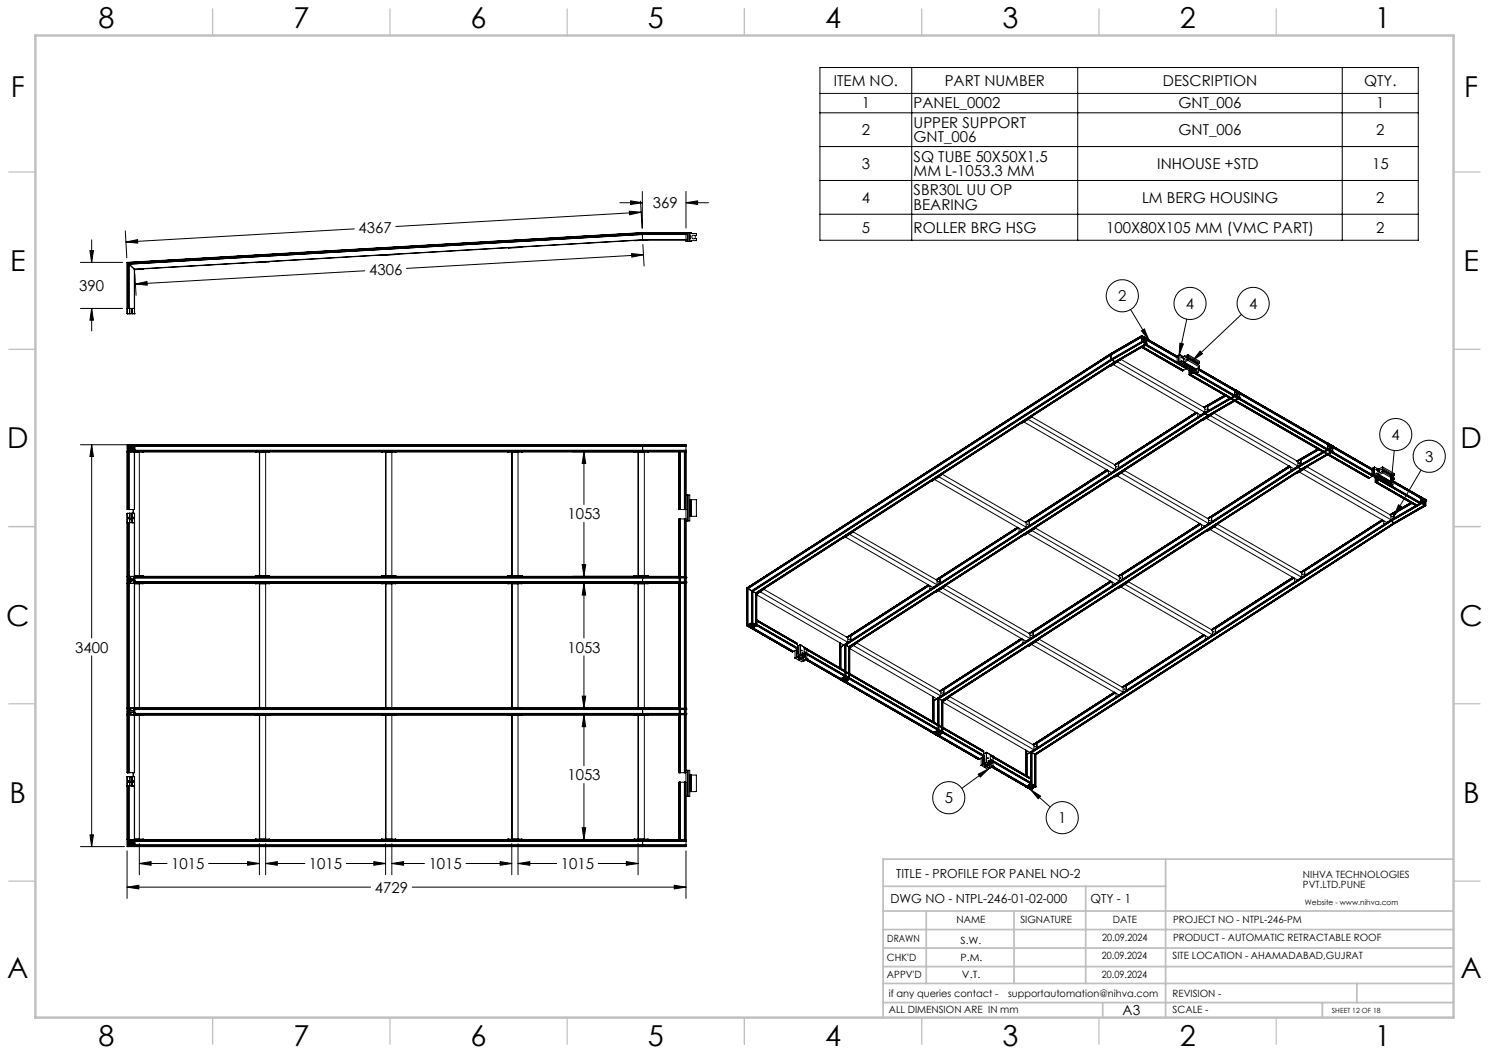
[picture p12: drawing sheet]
<svg xmlns="http://www.w3.org/2000/svg" width="420mm" height="297mm" viewBox="0 0 420 297" stroke-linecap="round" stroke-linejoin="round" font-family="sans-serif">
<defs><g id="words">
<g font-size="8.1">
<text x="27.8" y="8">8</text>
<text x="82.8" y="8">7</text>
<text x="132.8" y="8">6</text>
<text x="182.8" y="8">5</text>
<text x="232.8" y="8">4</text>
<text x="282.8" y="8">3</text>
<text x="332.8" y="8">2</text>
<text x="387.8" y="8">1</text>
<text x="3" y="27.2">F</text>
<text x="413" y="27.2">F</text>
<text x="2.8" y="76.5">E</text>
<text x="412.8" y="76.5">E</text>
<text x="2" y="126.5">D</text>
<text x="412" y="126.5">D</text>
<text x="1.7" y="176.5">C</text>
<text x="411.7" y="176.5">C</text>
<text x="2.7" y="226.5">B</text>
<text x="412.7" y="226.5">B</text>
<text x="2" y="275.7">A</text>
<text x="412" y="275.7">A</text>
<text x="27.8" y="295">8</text>
<text x="82.8" y="295">7</text>
<text x="132.8" y="295">6</text>
<text x="182.8" y="295">5</text>
<text x="232.8" y="295">4</text>
<text x="282.8" y="295">3</text>
<text x="332.8" y="295">2</text>
<text x="387.8" y="295">1</text>
</g>
<g font-size="4.2">
<text x="235.2" y="24.2">ITEM NO.</text>
<text x="266.5" y="24.2">PART NUMBER</text>
<text x="328" y="24.2">DESCRIPTION</text>
<text x="384.8" y="24.2">QTY.</text>
<text x="243.1" y="30.6">1</text>
<text x="257.7" y="30.6">PANEL_0002</text>
<text x="332.4" y="30.6">GNT_006</text>
<text x="388.2" y="30.6">1</text>
<text x="243.1" y="38.1">2</text>
<text x="257.7" y="36">UPPER SUPPORT</text>
<text x="257.7" y="40.1">GNT_006</text>
<text x="332.4" y="38.1">GNT_006</text>
<text x="388.2" y="38.1">2</text>
<text x="243.1" y="47.6">3</text>
<text x="257.7" y="45.6">SQ TUBE 50X50X1.5</text>
<text x="326.4" y="47.6">INHOUSE +STD</text>
<text x="387" y="47.6">15</text>
<text x="257.7" y="49.7">MM L-1053.3 MM</text>
<text x="184.2" y="58.8">369</text>
<text x="243.1" y="57.2">4</text>
<text x="257.7" y="55.1">SBR30L UU OP</text>
<text x="257.7" y="59.2">BEARING</text>
<text x="322.1" y="57.2">LM BERG HOUSING</text>
<text x="388.2" y="57.2">2</text>
<text x="101.1" y="65.8">4367</text>
<text x="243.1" y="65.6">5</text>
<text x="257.7" y="65.6">ROLLER BRG HSG</text>
<text x="312" y="65.6">100X80X105 MM (VMC PART)</text>
<text x="388.2" y="65.6">2</text>
<text x="104.1" y="77.6">4306</text>
<text x="22.4" y="82.1">390</text>
<text x="315.4" y="85">2</text>
<text x="334.5" y="87.2">4</text>
<text x="352.3" y="87.2">4</text>
<text x="392.5" y="124.1">4</text>
<text x="402" y="130.3">3</text>
<text x="160" y="146.4">1053</text>
<text x="21.2" y="184.1">3400</text>
<text x="160" y="184.1">1053</text>
<text x="160" y="220.1">1053</text>
<text x="266.5" y="226.6">5</text>
<text x="298.5" y="232.2">1</text>
<text x="48.3" y="245.1">1015</text>
<text x="87.2" y="245.1">1015</text>
<text x="120.9" y="245.1">1015</text>
<text x="158.2" y="245.1">1015</text>
<text x="105.7" y="251.8">4729</text>
</g>
<text font-size="3.9" x="316.7" y="286.4">A3</text>
<g font-size="3.5">
<text x="252.8" y="247.7">TITLE - PROFILE FOR PANEL NO-2</text>
<text x="251.2" y="254.8">DWG NO - NTPL-246-01-02-000</text>
<text x="307.6" y="254.8">QTY - 1</text>
</g>
<g font-size="2.8">
<text x="367.5" y="247.7">NIHVA TECHNOLOGIES</text>
<text x="367.5" y="250.5">PVT.LTD.PUNE</text>
<text x="269.8" y="260.4">NAME</text>
<text x="287.8" y="260.4">SIGNATURE</text>
<text x="313.9" y="260.5">DATE</text>
<text x="330.9" y="260.5">PROJECT NO - NTPL-246-PM</text>
<text x="250.3" y="265.7">DRAWN</text>
<text x="270.9" y="266.1">S.W.</text>
<text x="310.9" y="265.5">20.09.2024</text>
<text x="330.9" y="265.5">PRODUCT - AUTOMATIC RETRACTABLE ROOF</text>
<text x="250.2" y="271.1">CHK'D</text>
<text x="250.2" y="275.8">APPV'D</text>
<text x="270.9" y="271.1">P.M.</text>
<text x="271.3" y="275.8">V.T.</text>
<text x="310.8" y="270.6">20.09.2024</text>
<text x="310.8" y="275.8">20.09.2024</text>
<text x="330.7" y="270.6">SITE LOCATION - AHAMADABAD,GUJRAT</text>
<text x="250.7" y="281.1">if any queries contact -</text>
<text x="284.3" y="281.1">supportautomation@nihva.com</text>
<text x="330.7" y="281.1">REVISION -</text>
<text x="250.7" y="285.6">ALL DIMENSION ARE IN mm</text>
<text x="330.7" y="285.6">SCALE -</text>
</g>
<text font-size="2.1" x="368.1" y="255.1">Website - www.nihva.com</text>
<text font-size="2" x="375.7" y="285.6">SHEET 12 OF 18</text>
</g></defs>
<g fill="none" stroke="#000" stroke-width=".28">
<path d="M231.3 19h168.7v48.8h-168.7zM257.2 19v48.8M304 19v48.8M378.6 19v48.8M231.3 26.3h168.7M231.3 31.8h168.7M174.8 57.2h6.4M177.5 59.6l3.4 .3-3.3 .7zM177.9 56.7l3.3 .5-3.3 .5zM180.7 56.7l.4 7.6M180.9 59.9l-69.2 4M181.2 54v10.3"/>
<path d="M193.5 57.2l3.3-.5v1zM193.5 54v10.3M193.5 57.2h6.3M231.3 41.3h168.7M231.3 50.9h168.7M22.7 74h11.9M25.4 70.7h1l-.5 3.3zM25.9 67.7v6.3M35.3 65.1l.5 7.6M35.5 68.3l3.3-.7v1zM35.8 74l.1 .1M35.8 74v14.5h.8"/>
<path d="M35.9 74.1v14.4M35.9 74.1h.1M36 74.1h.1M36 74.1v.1M36 74.1v12.9M36 74.2v12.8M36 74.2l.4 .3M36.4 74.5h.1M36.4 74.5v12.5M36.4 74.5l1.5 1.4M37.9 75.9l.1 .1M37.9 75.9v11.1"/>
<path d="M38 76l-.1 12.5M38 77.3l.4 6M40.4 75.8l-2.4 .3M76 73.8l-3.8 .2M99.9 64.6l-64.4 3.7M102.9 76.4l-64.7 3.7M111.6 71.7l-3.8 .3M147.2 69.7l-3.8 .2M178.2 71.5l3.3 .4-3.3 .6zM181.2 65.6v.1M181.2 65.7v.1M181.2 66.1h12.3h-12.3"/>
<path d="M181.2 66.1h.1M181.2 65.8h.1M181.2 65.6h13.4v2.5h-1.1v-.4M181.2 65.7v.4M181.2 65.7h12.3M181.2 66.1l.1 1.5M181.2 65.7l-145.3 8.4M181.2 65.8l-145.2 8.3M181.2 66.1l-144.8 8.4M181.2 65.6l-145.4 8.4M181.3 67.6v.1M181.3 67.6h12.2"/>
<path d="M181.3 67.7h12.2M181.3 67.6l-143.4 8.3M181.3 67.7l-143.3 8.3M181.3 69l.4 6M181.5 71.9l-66.8 3.8M182.7 67.7l-3.7 .1M193.5 65.6v.1M193.5 65.7v.1M193.5 67.6v.1M193.5 65.8h.1M193.5 65.7v1.9M194 65.6v2.5"/>
<path d="M194.6 65.8l1.8 .1v.5l-.3 .2a.54 .54 0 0 0-.8-.1 .54 .54 0 0 0 0 .8 .54 .54 0 0 0 .8-.1l.3 .1v.6h-1.8M194.6 66.3v1.1M231.3 60.4h168.7M22.7 87h11.9M25.9 87l.5 3.3h-1zM25.9 87v6.3M35.8 87h2.1M35.9 88.5h.1M36 87h.1M36.4 87h.1M36.6 88.5h.1M36.6 87v1.5"/>
<path d="M37.2 87v1.5M37.2 88.5h.8M37.3 88.5h.1M37.9 87h.1M37.9 88.5h.1M38.2 80.1l3.3-.7v1zM313.3 99.8h.1M313.3 99.7h.1M313.3 99.7l-102.7 66.2M313.3 99.7v.1M313.4 99.8h.1M313.4 99.8l-102.8 66.1"/>
<path d="M313.4 99.8l.3 .1M318.9 87.3l5.2 8.6M321.9 93.3l.9-.5 1.3 3.1zM322 98h.1M322 96.3l.1 .1M322 95.1h.1M322 94.7l.1 .1M322 95.1l-8.7 5M322 95.1v1.2M322 96.3l-8.6 5M322 94.7l-8.7 5M322.1 95.1h.1"/>
<path d="M322.1 94.8h.1M322.1 98l11.5 6.6M322.1 94.7l-8.8 5M322.1 95.1v.1M322.1 94.7h-.1M322.1 94.7l1.3 .8M322.1 95.2h.1M322.1 96.3h.1M322.1 95.2l.2 .2M322.1 94.8l-8.8 5M322.1 96.4l.1 .1M322.1 95.2l.4 .2"/>
<path d="M322.1 94.8l.3 .1M322.1 95.2v1.1M322.1 96.3v.1M322.1 96.4l-8.7 5M322.2 96.3l.3 .3M322.2 96.3l-.1 .1M322.2 96.5v-.2l.1 .2M322.2 96.5l-8.7 5M322.2 96.3h-.1M322.2 97.9l-.1 .1M322.2 97.9l11.5 6.7M322.2 97.9h.1"/>
<path d="M322.3 97.9l11.4 6.6M322.3 97.8h.1M322.3 96.5v.1M322.3 96.5l-8.6 5M322.3 96.6l1 .4M322.3 95.5h.1M322.3 95.4h.1M322.3 97.8l11.5 6.7M322.3 95.4l.1 .2M322.3 96.6l-8.6 5M322.3 95.4l-.2 .1 .2-.1M322.4 94.9h.1"/>
<path d="M322.4 95.6h.1M322.4 94.9l.1 .2M322.4 95.6l-.3 .1M322.4 95.5l-.3 .2M322.4 94.9l-.3 .2M322.4 95.4h.1M322.4 95.4v.2M322.4 95.4l.1 .1M322.5 95.4h.1M322.5 95.1h.1M322.5 96.6h.1M322.5 95.5h.1"/>
<path d="M322.5 95.1l.1 1.5M322.5 95.5l-.4 .3M322.5 95.1l-.2 .1M322.5 95.1l-.3 .1M322.6 96.6l.3 .2M322.6 95.1h.1M322.6 95.1l.3 .1M322.9 96.8h.1M322.9 95.2h.1M322.9 95.2v1.6M322.9 95.2l-.3 .2M322.9 95.6h.1"/>
<path d="M322.9 95.7h.1M322.9 95.3h.1M322.9 95.3l.2 .1M322.9 95.3v.3M322.9 95.7v1.1M322.9 95.6l.5 .3M322.9 95.7l.2 .1M322.9 96.8l.1 .1M323.1 96h.1M323.1 95.8h.1M323.1 96.9h-.1M323.1 96.8h.1"/>
<path d="M323.1 96.8l.2 .2M323.1 96.7l-.2 .1M323.1 95.8v.2M323.1 96.8v.1M323.1 96l-.2 .1M323.1 95.8l-.2 .1 .2-.1M323.1 97.4l8.9 5M323.1 95.4h.1M323.1 97.4l-.8 .4M323.1 97.4l11.5 6.6M323.1 95.4l.3 .1M323.1 95.4l-.2 .1"/>
<path d="M323.1 95.7l.3 .2M323.1 95.8l.3 .2M323.1 97l-8.6 5M323.3 97v.1M323.3 97l-8.7 5M323.3 97.1l.1 .1M323.3 97.1l-8.7 5M323.3 97h.1M323.3 97l.1 .1M323.4 95.6h.1M323.4 97.2l-.1 .1M323.4 95.9h.1"/>
<path d="M323.4 97.2h.1M323.4 97.1h.1M323.4 96h.1M323.4 95.6l8.6 5M323.4 96v1.1M323.4 97.2l-8.7 5M323.4 97.2l8.6 5M323.4 96l-.5 .3M323.4 95.5l-.4 .2M323.4 95.5l-.3 .2M323.4 95.9l8.6 5M323.4 95.5l8.6 5"/>
<path d="M323.4 97.2l-7.6 4.4M323.4 95.6l-.3 .1M323.4 95.5v.1M323.4 95.9v1.3M323.4 97.2l8.6 4.9M332.8 96.8l1 .2-1.2 3.1zM334.8 90l-2.2 10.1M338.5 99l.7 .8-2.8 1.9zM350.2 88.7l-13.8 13M288 119.4l.1 .1zM288.8 119l1.2-.7 24.7 14.2-1.2 .8zM290.6 117.8l-2.6 1.6"/>
<path d="M290.6 117.8h.1M290.7 117.8l-2.6 1.7M290.7 117.7l-.1 .1M290.8 117.6h.1M290.8 117.6l-.1 .2M290.9 117.5l23.7 13.7M313.2 103.2h.1M313.2 103.2l-22.5 14.4M313.2 103.2l.1 .1M313.3 100.1h.1M313.3 100.1l-102.4 65.9M313.3 100.1l.1 1.2"/>
<path d="M313.4 101.3v.1M313.4 101.3l-101.4 65.3M313.4 101.4l.1 .1M313.4 101.4l-101.3 65.2M313.5 101.5h.1M313.5 101.5l-101.3 65.2M313.7 101.5h.1M313.7 101.5v.1M313.7 101.5l-101.4 65.3M313.7 101.6l.8 .4M313.7 101.6l-101.3 65.2M314.5 102h.1"/>
<path d="M314.5 102l-101.4 65.3M314.6 101.9v.1M314.6 102v.1M314.6 102l-101.4 65.3M314.6 102.1l.1 .1M314.6 102.1l-101.3 65.3M314.7 102.2h.1M314.7 102.2l-101.3 65.2M315.8 101.6h.1M315.8 101.6l-2.6 1.6M315.9 101.6l-2.6 1.7M315.9 101.5v.1"/>
<path d="M316.2 101.3l23.6 13.7M332 102.5l5.2 3 .8-.4M332.4 100.2v2.1l54.6 31.5M332.8 100l-.8 .4v2.1M332.8 102.1l-.8 .4M332.8 100v2.1M332.8 100l1 .6M332.8 102.1l5.2 3M333.2 101.8h.2v.3zM333.2 100.7h.2v.3zM333.6 104.6h.1M333.7 104.4v.1"/>
<path d="M333.7 104.6h-.1M333.7 104.5v.1M333.8 101.1h.1M333.8 101.9h.1M333.8 101.1v.8M333.8 101.9v.6M333.8 102.5l3.3 1.9 .3-.2M333.8 104.5h.1M334 100.4l-.3 .3 .1 .4M334 100.4l.1 .1M334 102.3l-.2 .2M334 102.3l3.4 1.9"/>
<path d="M334.1 102.3l3.3 1.9M334.1 102.2l3.3 1.9M334.1 102.2v.1M334.1 102.3h-.1M334.6 104l-.8 .5M334.6 104h.1M334.8 100.7a.48 .48 0 0 0-.6 .3 .48 .48 0 0 0 .3 .6l.3-.4h.3M334.8 100.7l3.4 1.9M334.9 100.7h-.1M334.9 100.7l3.3 1.9M335.1 100l-1 .5M335.1 100v.4"/>
<path d="M335.1 101.2v.4M335.1 100.4l-.2 .3M335.1 101.6l-1 .6M335.1 101.6l3.2 1.9M335.1 101.2l3.2 1.9v.4M335.1 100l3.2 1.9v.4M335.1 100.4l3.2 1.9M335.5 105.7h.1M335.4 104.5h.1M335.4 105.7l50.7 29.2M335.4 104.5v1.2M335.5 104.5h.1"/>
<path d="M335.5 105.6h.1M335.5 104.5l.5 .3M335.6 105.5l-.1 .1M335.6 105.7l50.6 29.2M335.6 105.7h-.1M335.6 105.5l.1-.1v.1M335.6 105.5v.2M335.6 105.5l11.4 6.7M335.7 105.5l50.6 29.3M335.8 105.3l-.2 .2M335.8 105.3h.1M335.8 105.4h.1"/>
<path d="M335.8 105.3l.1 .1M335.8 105.3v.1M335.9 105.4h-.1M336 105.3h.1M336 104.7v.6M336 104.8v.5M336.3 105.2h.1M336.3 104.9v.3M336.3 105.2l-.3 .1M336.5 105.1h-.2M336.5 105.1l50.6 29.2M336.5 105.1l-.8 .4"/>
<path d="M336.5 105.1h.1M337.3 105.4l10.8 6.2M337.4 105.4l49.6 28.7M337.4 116.3l-23 14.8M337.4 104.1l.2 .3-.3-.1M337.4 104.2h.1M337.4 104.1v.1M337.5 116.4l-23 14.7M337.5 105.3l49.5 28.6M337.7 116.5l-22.3 14.3 .1 1.1M337.8 116.6l.1 .9 .1 .1M338 117.5l-22.5 14.5"/>
<path d="M338 104l10.8 6.2M338 103.9l49 28.4M338 103.7v1.4M338 102.6l-.3 .1M338.3 103.5l-.9 .6M338.3 102.3l-.1 .3M339.4 118.4l-22.5 14.5M339.4 118.4h.1M339.6 114.9h.1M339.7 116.6h.1M339.7 114.9l5.8-3.4-5.8 3.4M339.8 116.6h.1"/>
<path d="M339.8 115l.1 1.3-24.7-14.2-1.2 .7 24.7 14.3M339.9 116.6h.1M339.9 116.6v.1M339.9 116.6l-101.5 65.3M339.9 116.7l.8 .5M339.9 116.7l-101.3 65.3M340.1 115.5h.1M340.3 118l1.1-.8 24.7 14.3-1.2 .7zM340.6 115.8l-102.3 66M340.6 115.8v.1M340.6 114.6l-.8 .4M340.6 114.6l.1 1"/>
<path d="M340.6 114.6l.1 1.1M340.6 115.9l-102.2 66M340.7 115.6l-.1 .2M340.7 115.6v.1M340.7 117.2h.1M340.7 117.2l-101.3 65.2M340.7 115.7l-.1 .2M340.9 117.2h.1M340.9 117.2v.1M340.9 117.2l-101.4 65.3M340.9 117.3h.1M340.9 117.3l-101.4 65.2"/>
<path d="M341 117.3h.1M341 117.3l-101.4 65.3M342.1 116.7l-2.6 1.7M342.1 116.7v.1M342.1 116.7h.1M342.1 116.8l-2.6 1.6M342.2 116.6l-.1 .2M342.4 116.5l23.6 13.6M345.4 111.5l-5.8 3.4M345.8 111.7l-5.1 2.9M346.9 112.3l-6.3 3.6M347.1 112.4l.1 .1"/>
<path d="M347.1 112.1v.1M347.1 112.5l-7.2 4.1M347.3 112.3h.1M347.3 112.3h.2M347.3 112.3h-.1M348 113h.1M348.1 113l-7.4 4.2M348.2 112.9h.2M348.2 111.8h.2h-.2M348.2 112.9h.1M348.3 110.2h.1M348.3 110.2v1.3"/>
<path d="M348.3 109.9l1.4 .8M348.3 110.2l-10.3-5.9 49 28.3-11.1-6.4M348.3 110l.4 .2-.2 .2 .3-.2M348.3 113.1l-6.2 3.6M348.3 110l-.2 .1M348.3 109.9h.1M348.3 110.2v.1M348.3 109.9l-.3 .2 .2-.1M348.3 110h.1M348.3 110.3h.1M348.3 110.3l.5 .3M348.3 109.9v.1"/>
<path d="M348.3 110.4h.1M348.3 111.5h.1M348.3 110.4l.3 .1M348.3 111.5l.1 .1M348.3 110.4v1.1M348.3 109.9l.3 .2M348.3 111.5l-8.6 5.1M348.4 111.6l.1-.1 .1 .2M348.4 111.6l-8.6 5M348.4 111.6h.1M348.5 113l24.8 14.3M348.5 110.1l-.2 .1"/>
<path d="M348.5 113h-.1M348.6 110.5v.2M348.6 110.5h.1M348.6 111.7l.8 .4M348.6 111.7l-8.7 5M348.6 110.1h.1M348.6 111.5h-.2M348.6 111.5h.1M348.6 110.7h.1M348.6 110.1l.2 .1M348.7 111.5l.4 .4M348.7 110.6h.1"/>
<path d="M348.7 110.6v.1M348.8 110.6h.1M348.8 110.2h.1M348.8 110.6v1.2M348.8 110.2v.4M348.8 111.8h.1M348.8 110.2l.3 .2M348.8 110.2v1.6M349 110.4l-.2 .1M349.1 110.4l-.3 .2 .3 .1M349.1 111.9h.1M349.1 110.4h.1"/>
<path d="M349.1 112.3h.2M349.1 110.4l-.3-.1 .3 .2M349.1 110.4v1.5M349.1 112.3h.1M349.2 110.5h.1M349.2 110.8h.1M349.2 110.8v.1M349.2 112h.1M349.2 110.5l25.8 14.9M349.2 110.8l.4 .2M349.2 110.5l.4 .2M349.2 110.5h.2"/>
<path d="M349.2 110.5v.3M349.2 110.9v1.1M349.2 110.8l.4 .3M349.2 110.8l.1 .1M349.3 110.6h-.1M349.3 111.9l.3 .3M349.3 111.1h.1M349.3 110.9h.1M349.3 111.9l-.1 .1M349.3 111.9h.1M349.3 110.9l.1 .2M349.4 110.5l.2 .2"/>
<path d="M349.4 110.5h.1M349.4 112.1l.1-.1v.3M349.4 111.1h.1M349.4 111l.2 .1M349.4 112.1l-8.7 5.1M349.4 112.2h.1M349.5 112.4l24.8 14.4M349.5 112.3h.1M349.5 112.3l-8.6 5M349.6 110.7l-.2 .2 .2-.2M349.6 111h.1M349.6 110.7h.1"/>
<path d="M349.6 111.1h.1M349.6 111v.1M349.6 112.2h.1M349.6 112.3h.1M349.6 111l.1 .1M349.6 111.1v1.1M349.6 112.3l-8.6 5M349.7 110.7h.1M349.7 111.1h.1M349.7 111.1l-.1 1.2M349.7 110.7l37.3 21.5M349.7 110.7l-.3 .2 .2-.1"/>
<path d="M22.7 125.4l170.8 .1M25.9 125.4l.5 3.4h-1zM25.9 125.4v54.5M35.9 127.5v16.2M35.9 125.4v2.1M35.9 127.5h2M35.9 127h.1M35.9 125.9h.1M35.9 126.6h.1M35.9 126.3h.1M35.9 126.3v.3M35.9 127l.1 16.7"/>
<path d="M35.9 125.9h.5M35.9 125.5h.5M35.9 127h.5M35.9 125.9l.1 .3M35.9 126.6h2M35.9 126.3h2M36 127.5h.1M36 127.5v16.2M36 127.4h.1M36 127.4v.1M36 125.4h.1M36 125.5h.1"/>
<path d="M36 126.2h.1M36 125.4l-.1 .5M36 126.2h.4M36.4 127.5h.1M36.4 127.4v.1M36.4 127.4h.1M36.4 125.4h.1M36.4 125.4v.7M36.4 127.3v.1M36.4 126.7h.1M36.4 126.1v.1M36.4 125.5h.1"/>
<path d="M36.4 126.7v17M36.4 127.3l-.5 .1M36.4 126.7h-.4l-.1 .3M36.5 125.5h.1M36.5 125.9h.1M36.5 126h.1M36.5 126.1v.1M36.5 126.7h.1M36.5 126.9h.1M36.5 127h.1M36.5 127.3v.1M36.5 125.5v.4"/>
<path d="M36.5 126v.1M36.5 126.7v.2M36.5 127v.3M36.5 125.9h1.1M36.5 125.5h1.4M36.5 127h1.1M36.5 126h1.4M36.5 126.9h1.4M36.5 126.7h1.4M36.7 125.9h.1M36.7 125.9v.1M36.7 126.9h.1"/>
<path d="M36.7 127h.1M36.7 126.9v.1M37.6 125.9l.1 .1M37.6 126.9l.2 .4M37.6 126.9h.1M37.8 127.3h.1M37.8 125.6h.1M37.8 126l.1 .2-1.4-.1M37.8 125.6l-.2 .3M37.8 127.3h-1.3M37.9 127.2h.1M37.9 125.5h.1"/>
<path d="M37.9 125.5l-.1 .1M37.9 126.6h.1M37.9 126.3h.1M37.9 126.7h.1M37.9 126.7l-.1 .2M37.9 126.3v.3M37.9 127.5v16.2M37.9 125.4l.1 .1M37.9 125.8h155.6M37.9 127.1h155.6M37.9 125.7h155.6M37.9 127.2h155.6"/>
<path d="M38 127l-.3 .1 .2 .1M38 127.4l-.1 .1M38 125.7l-.3 .1 .3 .1M38 125.5v.2M38 125.9v1.1M38 127.2v.2M38 125.9h155.5M38 125.5h155.5M38 125.7h155.5M38 127.2h155.5M38 127.4h155.5M38 127h155.5"/>
<path d="M39.3 127.5v34.9M40.3 127.4v.1M72 127.5h35.7M72.1 127.5h.1M72.1 127.5h-34.1M72.2 127.4v.1M73.2 127.5v34.9M74.9 127.5v34.9M75.9 127.4v.1M107.6 127.5h4.1M107.8 127.4v.1M108.8 127.5v34.9"/>
<path d="M108.9 127.5v34.9M110.5 127.5v34.9M111.5 127.4v.1M111.7 127.5h31.6M143.2 127.5h36.7M143.5 127.4v.1M144.4 127.5v34.9M144.5 127.5v34.9M146.1 127.5v34.9M147.1 127.4v.1M164.7 127.5l.5 3.2h-1zM164.7 127.5v14.8"/>
<path d="M178.8 127.5h4.1M178.9 127.5h.1M179.1 127.4v.1M180 127.5v34.9M180.1 127.5v34.9M181.3 125.8v.1M181.3 127.4h.1M181.3 125.9v1.2M181.3 125.4v.3M181.3 127.2h.1M181.3 125.7v.1M181.3 127.1v.1"/>
<path d="M181.3 127.2v.2M181.8 127.5v34.9M182.7 127.4h.1M182.7 127.4v.1M182.8 127.5h8.7M191.5 127.5h.1M191.5 127.5l.1 16.2M191.6 127.5h.1M191.6 127.5v16.2M191.7 127.5h.1M191.7 127.5v16.2M191.8 127.5h.1"/>
<path d="M191.8 127.5v16.2M191.9 127.5h.1M191.9 127.5v16.2M191.9 127.5h1.1M193 127.5h.1M193 127.5v16.2M193.1 127.5h.1M193.1 127.5v16.2M193.2 127.5h.1M193.2 127.5v16.2M193.3 127.5h.1M193.3 127.5v16.2"/>
<path d="M193.4 127.5h.1M193.4 127.5v16.2M193.5 125.8v.1M193.5 127.4v.1M193.5 127v.1M193.5 125.7h.1M193.5 127.2h.1M193.5 125.7v.1M193.5 127.1v.1M193.5 127.5v35.1M193.5 125.5v.2M193.5 125.9v1.1"/>
<path d="M193.5 127.2v.2M193.5 139.6h1.1v7.3h-1.1M194 139.6v7.3M262.8 135.6h.1M263.6 135.3l1.2-.8 24.7 14.2-1.2 .8zM265.5 134l-2.6 1.7M265.5 134v.1M265.5 133.9v.1M265.5 134.1l-2.7 1.5M265.6 133.8l-.1 .3M265.7 133.7l23.7 13.7M312.3 132.6l-23 14.8"/>
<path d="M312.5 132.7l-22.2 14.3v1.1M312.6 132.8l.1 .9 .2 .1M314.2 134.6l-22.5 14.6M314.2 134.6h.1M314.6 131.2l.1 1.3M314.6 131.2l.7-.5 .2 .1 .1 1.1M315 131.6v.1zM315.1 134.2l1.2-.8 24.6 14.3-1.1 .7zM315.4 132.1l-25.1 16.1M315.5 131.9l-.1 .2M315.5 131.9h.1M315.6 131.9l-.2 .2"/>
<path d="M316.9 132.9l-2.6 1.7M316.9 132.9l.1 .1M317 133l-2.8 1.6M317 132.7v.3M317.1 132.7l23.8 13.7M363.6 131.4l-23 14.8 23.1-14.7M363.7 131.5l-23 14.8M363.9 131.7l-22.2 14.2M365.7 133.5l.1 .1zM365.8 130h.1M365.9 131.7h.1M365.9 131.7l.1 .1"/>
<path d="M366 131.8h.1M366 131.8l-101.3 65.2M366 130.1l.1 1.4M366.1 131.8h.1M366.1 131.8l.1 .1M366.1 131.8l-101.3 65.3M366.2 131.9l.8 .4M366.2 131.9l-101.3 65.2M366.5 130.6h.1M366.5 133.1l1.2-.7 24.7 14.2-1.2 .8zM366.8 131l-102.2 66M366.8 131l.1 .1"/>
<path d="M366.9 131.1l-2.6 1.6-.2-.1v-.9M366.9 129.7l-.9 .4M366.9 129.7v1.1M366.9 129.7l.1 1.1M366.9 130.8l-.1 .2M366.9 130.8h.1M367 132.3h.1M367 132.3l-101.4 65.3M367 130.8l-.1 .3M367.1 132.3h.1M367.1 132.3v.1M367.1 132.4l.1 .1"/>
<path d="M367.1 132.3l-101.4 65.3M367.1 132.4l-101.3 65.3M367.2 132.5h.1M367.2 132.5l-101.3 65.2M367.2 132.5l-101.3 65.3M368.3 131.8v.1M368.3 131.9l-2.6 1.7M368.3 131.9h.1M368.4 131.9l-2.6 1.7M368.5 131.8l-.1 .1M368.7 131.7l23.6 13.6M371.7 126.6l-5.9 3.4"/>
<path d="M371.8 126.7l-5.9 3.4M372 126.8l-5.1 3M373.1 127.5l-6.2 3.5M373.4 127.6l-7.4 4.2M373.5 127.5h.1M373.6 127.4l.1 .1M373.6 127.4l-.1 .1M374.2 128.1l.1 .1M374.3 126.7l-.1 .1M374.3 128.2l-7.2 4.1M374.4 126.9h.2M374.5 128h.1h-.2"/>
<path d="M374.5 126.9h.1M374.5 125h.1M374.5 126.6v.1M374.5 125.4h.1M374.5 125.1h.1M374.5 125.1l.5 .3-.2 .1 .2-.1M374.5 125v.1M374.5 125.4v1.2M374.5 128.3l-7.3 4.2M374.5 125.1l-.2 .2M374.5 125.4l.5 .3M374.5 125.1l.3 .1"/>
<path d="M374.5 125.5l.3 .3M374.5 126.6h.1M374.5 126.7h.1M374.5 126.7l-8.6 5M374.6 126.6h.1M374.6 126.6h.3M374.6 126.7h.1M374.6 126.7l-8.6 5.1M374.7 126.8h.1M374.7 126.7l.1 .2M374.7 128.2l11.6 6.6M374.7 128.2l11.5 6.6"/>
<path d="M374.8 125.3l-.3 .1M374.8 125.2h.1M374.8 125.8h.1M374.8 126.9l.8 .4M374.8 125.2l.2 .2M374.8 125.8l.1 .1M374.8 126.9l-8.6 5M374.9 126.6h.1M374.9 126.8h.1M374.9 125.7h.1M374.9 125.9h.1M374.9 125.7v.2"/>
<path d="M374.9 126.6v.2M374.9 126.8l.5 .3M374.9 125.7l.1 .1M375 125.7h.1M375 125.4h.1M375 126.9h.1M375 125.8v1.1M375 125.4v.3M375.1 126.9h.1M375.1 125.4h.1M375.1 125.4l.2 .2-.2 .1 .8 .5M375.1 125.4v1.5"/>
<path d="M375.1 125.4l.3 .2M375.3 125.6l-.2 .1M375.4 127.1h.1M375.4 125.5v.1M375.4 127.5h.2M375.4 125.6v1.5M375.4 125.6h.1M375.4 125.9l.5 .3M375.4 127.1l.2 .1v-.2l.3 .4M375.4 126l.2 .1M375.4 125.6l11.6 6.7M375.4 125.6l.4 .3"/>
<path d="M375.4 127.5h.1M375.4 125.6l.2 .1M375.5 125.7l-.1 .1M375.6 126.3h.1M375.6 126.1v.2M375.6 125.7h.1M375.6 127.3l.1-.2 .1 .3M375.6 126.1h.1M375.6 127.3l-8.6 5M375.6 127.3h.1M375.6 125.7l.3 .1M375.6 126.1l.3 .2"/>
<path d="M375.7 127.6l11.3 6.5M375.7 127.6h-.1M375.8 127.4l.1 .1M375.8 127.4l-8.7 5M375.8 125.9l-.2 .1 .3-.1M375.9 126.2h.1M375.9 125.8v.1M375.9 125.9h.1M375.9 125.8h.1M375.9 127.5h.1M375.9 127.4h.1M375.9 126.3v1.1"/>
<path d="M375.9 125.9l-.3 .1M375.9 127.5l-8.7 5M375.9 126.2v1.3M386 134.9h.1M386.2 134.7v.1M386.2 134.9h-.1M386.2 134.8v.1M386.3 134.8h.1M387 134.2l5.1 3 .8-.4M387 132.1v2.1M387.1 134.3l-.8 .5M387.1 134.3h.1"/>
<path d="M387.3 134l13.5 7.8M387.3 134l-.3 .2M387.3 131.9v2.1M387.3 131.9l-.3 .2M387.7 133.8l5.2 3M387.7 133.8l-.4 .2M387.7 131.7l1 .6M387.7 131.7v2.1M387.7 131.7l-.4 .2M387.9 136h.1M387.9 134.8h.1M387.9 136l11.5 6.6"/>
<path d="M387.9 134.8v1.2M387.9 134.8l.5 .2v.7M387.9 135.9h.1M387.9 134.8v1.1M387.9 134.8l.5 .3M388 134.8h-.1M388 135.9h.1M388 135.9h-.1M388.1 136l11.4 6.6M388.1 136h-.2M388.1 135.9v-.2l.1 .2M388.1 135.9v.1"/>
<path d="M388.1 135.9l11.5 6.5M388.2 135.9l11.5 6.5M388.3 135.6l-.3 .3M388.3 135.6h.1M388.3 135.7h.1M388.3 135.6l.1 .1M388.3 135.6v.1M388.4 135.7h-.1M388.5 135.6h.1M388.5 135.1v.5M388.7 133.7h.1M388.7 132.9h.1"/>
<path d="M388.7 132.8v.9M388.7 132.3v.6M388.7 133.7v.5M388.7 134.2l3.3 1.9 .3-.1M388.8 135.5h.1M388.8 135.5l-.3 .1M388.8 135.2v.3M388.8 135.4h.1M388.8 135.3v.1M388.9 135.4h.1M388.9 135.4h-.1M389 132.1l-.3 .2"/>
<path d="M389 132.1v.1M389 134.1l-.3 .1M389 134.1l3.3 1.9M389 135.4l11.4 6.6M389 135.4l-.8 .5M389 133.9l3.3 1.9M389 133.9v.1M389 134v.1M389 134l3.3 1.9M389 135.4h.1M389.7 132.4h-.2a.43 .43 0 0 0-.5 .4 .43 .43 0 0 0 .5 .4l.2-.3h.3M389.7 132.4l3.4 1.9"/>
<path d="M390 132.1l-.3 .3M390 132.9l3.3 1.9v.5M390 131.7l-1 .5M390 131.7v.4M390 132.9v.4M390 133.3l-1 .6M390 131.7l3.3 1.9v.4M390 133.3l3.3 2M390 132.1l3.3 1.9M392.1 133.7l1 .1-.8 3.3zM392.2 137.2l8.3 4.7M392.3 137.1l8.3 4.8"/>
<path d="M392.3 135.8l.2 .3-.2-.1M392.3 135.9v.1M392.3 135.8v.1M392.4 137.1l8.3 4.7M392.9 135.7l7.9 4.5M392.9 136l7.9 4.5M392.9 135.5v1.3M393 134.3l-.4 .1M393 134.3h.1M393.3 127.1l-1 10M393.3 135.3l-1 .5M393.3 134l-.2 .3"/>
<path d="M400.8 132.6l-7.6 12.9M35.8 144.8l.1 73.1M35.9 144.8v73.1M35.9 144.8h2M35.9 144.8h-.1M35.9 143.7h2M36 143.7h.1M36 147.5v70.4M36 147.5v15.8M36.4 143.7h.1M36.4 147.5v70.4M36.6 147.4h.1"/>
<path d="M36.6 144.8h.1M36.6 146.4h.6M36.6 144.8v2.7M36.6 147.4l-.7 .1M37.2 146.4l.1-1.6v2.7M37.2 147.4h.8M37.2 147.4l.1 .1M37.5 143.7v1.1M37.6 143.7v1.1M37.9 147.5v70.4M37.9 144.8v73.1M37.9 144.8h-2.1"/>
<path d="M38 147.4l-.1 .1M164.2 159.2h1l-.5 3.4zM164.7 147.4v15.2M191.6 146.4l-.1 16.2-153.5-.1M191.6 143.7h.1M191.6 146.4v71.5M191.6 146.4h.1M191.7 143.7h.1M191.7 146.4h.1M191.7 146.4v71.5M191.8 143.7h.1M191.8 146.4h.1"/>
<path d="M191.8 146.4v16.2l.1-16.2M191.9 143.7h.1M191.9 146.4h.1M191.9 143.7h1.1M191.9 146.4v71.5M191.9 146.4h1.1M193 143.7h.1M193 146.4h.1M193 146.4v71.5M193.1 143.7h.1M193.1 146.4h.1M193.1 146.4v16.2l.1-16.2"/>
<path d="M193.2 143.7h.1M193.2 146.4h.1M193.3 143.7h.1M193.3 146.4v71.5M193.3 146.4h.1M193.4 143.7h.1M193.4 146.4h.1M193.4 146.4v71.5M194.6 140.9h1.8v4.7h-1.8M194.6 140.9v4.7M195 140.9v4.7M195.1 140.9v4.7"/>
<path d="M237.6 151.9h.1M237.6 151.9l-22.4 14.4M237.6 151.8l.1 .1M238.5 151.5l1.1-.8 24.7 14.3-1.2 .7zM240.3 150.2l-2.6 1.7M240.3 150.2h.1M240.3 150.1v.1M240.5 150h.1M240.5 150l-.2 .2M240.6 150l23.7 13.7M287 148.7l-23 14.8M287.1 148.8l-23 14.7"/>
<path d="M287.3 148.9l-22.2 14.3M287.4 149l.1 .9 .2 .1M289.1 150.8h.1M289.2 147.3l23-14.8-23 14.8M289.4 147.4l.1 1.3M289.4 147.4l.7-.4 .2 .1 .1 1M289.8 147.9h.1M289.9 150.4l1.2-.8 24.7 14.3-1.2 .8zM290.2 148.3l-25 16.1M290.3 148.1l-.1 .2M290.3 148.1h.1M290.4 148.1l-.2 .2"/>
<path d="M291.7 149.2l-2.6 1.6M291.7 149.2h.1M291.8 149.2l-2.6 1.6M291.9 149h.1M291.9 148.9v.1M291.9 149l-.1 .2M292 148.9l23.7 13.7M338.4 147.7l-22.9 14.8M338.7 147.8l-22.2 14.4M339 148.9l-22.4 14.4M340.6 149.8h.1M340.9 146.4v1.3"/>
<path d="M340.9 146.4l.7-.5 .2 .1v1.1M341.2 146.8h.1M341.3 149.4l1.2-.8 24.7 14.2-1.2 .8zM341.7 147.3l-2.6 1.6-.2-.1v-.8M341.7 146v1M341.7 147v.3M341.7 147l.1 .1M341.8 147.1l-.1 .2M343.1 148.1l-2.5 1.7M343.1 148.1h.1M343.2 148l-.1 .1M343.2 148.1l-2.6 1.7"/>
<path d="M343.3 147.9h.1M343.3 147.9l-.1 .2M343.4 147.8l23.7 13.7M389.9 146.6l-23 14.8 23-14.8M390.1 146.8l-22.2 14.3M390.3 146.9v.9l.3 .1M390.5 147.8l-22.4 14.4M392 145.2h.1M392.1 146.9h.2M392.3 146.9h.1M392.3 145.3l.1 1.3M392.3 145.3l.7-.5 .2 .2v1"/>
<path d="M392.4 146.9h.1M392.4 146.9v.1M392.4 146.9l-101.4 65.3M392.4 147l.8 .5M392.4 147l-101.3 65.3M392.7 145.7v.1M393.1 146.2h.1M393.1 146.2l-2.6 1.6M393.1 146.2l-102.2 66M393.1 144.9l.1 1.1M393.2 146l-.1 .2M393.2 146h.1"/>
<path d="M393.2 147.5h.1M393.2 147.5l-101.3 65.2M393.3 147.5v.1M393.3 147.5l-101.4 65.3M393.3 147.5h.1M393.3 147.6h.2M393.3 147.6l-101.3 65.2M393.5 147.6h.1M393.5 147.6l-101.4 65.3M394.5 142.4l.9 .5-2.2 2.6zM397.9 141.8l-5.8 3.4M398 141.8l-5.9 3.4"/>
<path d="M398.3 142l-5.1 2.9M399.3 142.6l-6.1 3.6M399.5 142.6h-.1M399.5 142.4v.2M399.6 142.4l-.1 .1M399.6 142.4h.1M400.4 142l-.7 .4M400.5 141.8v.1M400.5 141.9l-.1 .1M400.5 141.9h.1M400.6 141.9h.1M400.7 140.2l-.2 .2 .3-.2"/>
<path d="M400.7 140.2h.1M400.7 141.8l-.1 .1M400.8 140.5h.1M400.8 141.8h-.1M400.8 140.2h.1M400.8 140.1v.1M400.8 141.8h.1M400.8 140.2l1.4 .8M400.8 140.1l-7.9-4.5 7.9 4.6M400.8 140.5v1.3M400.8 141.8l.2-.1v.2M400.8 140.5v.1"/>
<path d="M400.8 140.6h.1M400.8 140.7v1.1M400.8 141.8l-8.5 5M400.8 140.6v.1M400.8 140.6l.4 .3M400.8 140.2l.3 .2M400.8 140.6l.3 .2M400.9 141.8h.1M400.9 141.8h.2M400.9 141.7l-.1 .1M400.9 141.9l-8.6 5M401 141.9l.1 .1"/>
<path d="M401 141.9l-8.6 5M401.1 140.4h.1M401.1 141l-.3 .1M401.1 140.8h.1M401.1 142l.7 .4M401.1 140.4l.1 .1M401.1 140.8v.2M401.1 142l-8.7 5M401.1 140.8l-.3 .2M401.1 140.4l-.3 .1M401.1 141.8h.1M401.1 141.8l.1 .2"/>
<path d="M401.1 141h.1M401.1 141l-.3 .2M401.1 140.9h.1M401.2 140.9h.1M401.2 140.5h.1M401.2 142h.1M401.2 140.9l-.4 .3M401.2 140.5l-.2 .2 .3-.2M401.3 142.1h.1M401.3 140.5h.1M401.3 140.5v1.6M401.3 142.1l.3 .1"/>
<path d="M401.3 140.5l.3 .2M401.6 142.2h.1M401.6 140.7h.1M401.6 140.7v1.5M401.6 140.7l-.3 .2M401.6 140.7l-.3 .1M401.6 140.8h.1M401.7 141.1h.1M401.6 141.1h.1M401.6 141.1l.1 1.2M401.6 140.8v.3M401.7 141.1l.4 .3"/>
<path d="M401.7 140.8h.1M401.7 141.1l.1 .1M401.7 142.3h.1M401.8 141.2h.1M401.8 141.2l-.2 .1M401.8 141.4h.1M401.8 142.3h.1M401.8 142.2h.1M401.8 142.2l.2 .2M401.8 142.2l-.1 .1M401.8 141.2v.2M401.8 142.2v.1"/>
<path d="M401.8 141.4l-.2 .1M401.8 140.8h.1M401.8 142.4h.1M401.8 141.3h.1M401.8 140.8l.3 .2M401.8 141.3l.3 .1M401.8 141.3v.1M401.8 140.8l-.2 .1M401.9 142.4h.1M401.9 142.4l-8.7 5.1M402 142.4v.2M402 142.4l-8.7 5.1"/>
<path d="M402 142.4l.1 .1M402 142.6h.1M402 142.6l-8.7 5M402.1 142.5h.1M402.1 141h.1M402.1 141.4h.1M402.1 141.4l-.5 .3M402.1 141l-.3 .2M402.1 141.3h.1M402.1 141.3v1.3M402.1 141.3v.1M402.1 141.3l.1 .1"/>
<path d="M402.2 141h.1M402.2 141.4h.1M402.2 142.6l-8.7 5M402.2 141l-.4 .2M35.8 164.5h.2M35.9 164.1h.1M35.9 164.5h.1M35.9 162.6h.1M35.9 163h.1M35.9 163l.1 .3M35.9 163.8h.1M35.9 163.4h.1"/>
<path d="M36 164.5h.1M36 162.6h-.2M36 162.6h.1M36 163.8h1.9M36 163.4h1.9M36 163.4v.4M36 163.8v36.6M36.4 164.5h.1M36.4 162.6h.1M36.4 162.6h157.1M36.4 163.8h.1M36.4 163.3h-.4"/>
<path d="M36.4 163.8h-.4l-.1 .3M36.7 163h.1M36.7 163.1l-.2 .2h1.4M36.7 164.1h.1M36.7 164.1h-.2v.4h1.4M36.7 164h.1M36.7 164v.1M37.6 164h.1M37.6 164l.3 .4M37.9 162.6h.1M37.9 162.6h-1.4v.4h.2M37.9 162.7l-.3 .2 .3 .2"/>
<path d="M37.9 163.8h.1M37.9 163.4h.1M37.9 164h-.2M37.9 163.8h-1.4v.2h.2M38 162.8h153.5l-153.5 .1M38 164.1h153.5v.2h-153.5M38 162.4l2.5 .1M39.3 164.6v35M40.3 162.4v.1M40.3 164.5v.1M72 164.6h35.7M72 162.5h4.1"/>
<path d="M72.1 162.4v.1M72.1 164.6h.1M72.1 164.6h-34.1M72.2 162.4v.1M72.2 164.5v.1M73.2 164.6v35M74.9 164.6v35M75.9 162.4v.1M75.9 164.5v.1M107.6 162.5h4.1M107.6 164.6h4.1M107.7 162.4v.1"/>
<path d="M107.8 162.4v.1M107.8 164.5v.1M108.8 164.6v35M108.9 164.6v35M110.5 164.6v35M111.5 162.4v.1M111.5 164.5v.1M111.7 164.6h31.6M143.2 164.6h35.7M143.2 162.5h4.1M143.3 162.4v.1M143.5 162.4v.1"/>
<path d="M143.5 164.5v.1M144.4 164.6v35M144.5 164.6v35M146.1 164.6v35M147.1 162.4v.1M147.1 164.5v.1M164.7 164.6l.5 3.2h-1zM164.7 164.6v15.3M178.8 162.5h4.1M178.8 164.6h4.1M178.9 162.4v.1M179.1 162.4v.1"/>
<path d="M179.1 164.5v.1M180 164.6v35M180.1 164.6v35M181.3 162.9v.1M181.3 164.5h.1M181.3 164.3v.1M181.3 162.6h.1M181.3 162.8h.1M181.3 164.1h.1M181.3 162.8v.1M181.3 164.1v.2M181.3 162.6v.2"/>
<path d="M181.3 163v1.1M181.3 164.4v.1M181.8 164.6v35M182.7 164.5h.1M182.7 162.4v.1M182.7 164.5v.1M182.8 164.6h8.7v35.1l-153.5-.1M191.8 162.8l.1 .1zM191.8 164.1l.1 .2zM191.8 164.6l.1 35.1zM193.1 162.8l.1 .1zM193.1 164.1l.1 .2z"/>
<path d="M193.1 164.6l.1 35.1zM193.5 162.9h.1M193.5 164.3h.1M193.5 162.8h.1M193.5 164.1h.1M193.5 164.5v35.2M193.5 162.9v.1M193.5 164.3v.1M193.5 164.1l-155.8 .1 .3 .2h155.5M193.5 164.5h-157.1M193.5 162.8h-155.8l.3 .2h155.5M193.5 162.6v.2"/>
<path d="M193.5 162.8v.1M193.5 163v1.3M193.5 164.4v.1M210.6 165.9h.1M210.6 176.5l1.4 .8M210.6 165.9v10.6M210.6 176.4h.1M210.6 176.4v.1M210.7 165.9h.1M210.7 176.5h.1M210.7 165.9v10.6M210.7 176.5l.3 .1"/>
<path d="M210.7 165.9l.2 .2M210.9 166h.1M210.9 176.2l.1 .1M210.9 166v10.2M210.9 166l1.1 .6M211 176.6h.1M211 176.3h.1M211 176.6l.2 .1M211 176.3v.3M211 176.3l.5 .2M211.1 176.2h.1M211.1 176.2l.2 .2"/>
<path d="M211.2 176.7h.1M211.2 176.4v.4M211.2 176.7v.1M211.2 176.8l.3 .1M211.3 176.4h.1M211.3 176.1v.3M211.4 176.4h.1M211.4 176.4l.1 .1M211.5 176.3h.1M211.5 176.3l-.2 .1M211.5 176v.3M211.5 176.5l-.3 .2"/>
<path d="M211.5 176.9h.1M211.5 176.3v.1M211.5 176.5v.4M211.5 176.4h.1M211.5 176.5h.1M211.5 176v.5M211.5 176.4h-.1M211.6 176.9l.3-.1 .4 .2M211.6 176.9h.1M211.6 176.9l.1 .2M211.7 177.1h.1M211.7 177.1l.3 .1"/>
<path d="M211.7 176.8v.3M211.9 176.7h.1M211.9 176.7l.2 .1M212 177.2h.1M212 176.8v.4M212 166.6h.1M212 175.6h.1M212 175.7h.1M212 177.3l11.5 6.6M212 166.6v9.2M212 175.6l-1.1 .6M212 175.7l-.9 .5"/>
<path d="M212.1 177.2h.1M212.1 176.8h.1M212.1 177.2l11.5 6.7M212.1 176.6v.6M212.1 177.2l-.1 .1M212.1 176.9l.2 .1M212.1 175.8l.1 .1M212.1 175.7v.1M212.1 166.6v9M212.1 166.6l.1 .1M212.1 175.6l.1 .1M212.1 176.8l.3 .2"/>
<path d="M212.2 175.8h.1M212.2 166.7h.1M212.2 175.7h.1M212.2 175.9l.3 .1M212.2 175.9h.1M212.2 176.7h.1M212.2 176.7l-.1 .1M212.2 166.7v9M212.2 176.6v.1M212.2 166.7l.1 .1M212.2 176.7v.1M212.2 166.7l.1 9.1"/>
<path d="M212.2 176.5l.1 .3M212.2 176.8h-.1M212.3 166.8h.1M212.3 177.1h.1M212.3 177v.1M212.3 177.1l11.6 6.6M212.3 177h.1M212.4 175.8l.8 .6M212.4 175.8h-.1M212.4 177h.1M212.4 166.8l.7 .4M212.4 166.8v9"/>
<path d="M212.4 176.5v.5M212.5 176h.1M212.5 176l-1 .5M212.5 176l.3 .1M212.5 176l-1.3 .7M212.8 176.1h.1M212.8 176.1l-1.3 .8M212.9 176.2h.1M212.9 176.2l-1 .5M212.9 176.4h.1M212.9 176.4h.4M212.9 176.2v.2"/>
<path d="M213 176.2v.1M213 176.3l-.1 .1M213.1 167.2v.1M213.1 167.3h.1M213.1 167.2v9.1M213.2 167.3l.1 .1M213.2 176.4h.1M213.2 167.3v9.1M213.3 176.5h.1M213.3 167.4h.1M213.3 176.4h.1M213.3 176.5l-.9 .5"/>
<path d="M213.3 167.4v9M213.4 176.5l11.6 6.5M213.4 176.2h.1M213.4 175l11.6 6.6M213.4 175.2h.1M213.4 167.4h.1M213.4 176.4v.1M213.4 175.1l11.5 6.6M213.4 167.4v9M213.4 176.5l11.5 6.6M213.4 176.5l-1.1 .6M213.4 167.8l24.6 14.1 1.1-.7"/>
<path d="M213.5 174.9l11.5 6.6M213.5 175.2l11.5 6.6v.9M215.1 166.4l-1.7 1.1M215.1 166.4l.1 .1M215.2 166.5l-1.8 1.1 1.1-.7 24.6 14.3M215.2 166.3l-.1 .1M215.3 166.3h.1M215.3 166.3l-.1 .2M215.3 166.2v.1M215.4 166.2l23.7 13.6M238.9 179.8l23-14.8-22.9 14.8M239.1 179.8v1.4"/>
<path d="M239.9 179.5l-.8 .3M239.9 179.5l.1 1M261.8 165l-22.9 14.7M262.1 165.1l-22.2 14.4M262.4 166.2l-22.4 14.4M263.8 167h.1M264.3 163.7v1.3M264.7 164l-.1 .1zM264.7 164.1h.1M264.7 166.6l1.2-.7 24.7 14.2-1.2 .8zM265 164.5h.1M265 164.5l-2.6 1.7"/>
<path d="M265.1 163.2l-.8 .5M265.1 163.2v1.1M265.1 163.2l.1 1.1M265.1 164.5l-2.6 1.7-.2-.1v-.9M265.1 164.3l-.1 .2M265.1 164.3h.1M265.2 164.3l-.1 .2M266.5 165.4l-2.6 1.6M266.5 165.4h.1M266.6 165.4l-2.7 1.6M266.6 165.2l-.1 .2M266.7 165.2l-.1 .2"/>
<path d="M266.8 165.1l23.7 13.7M290.5 178.8l.1 1.3M290.5 178.8l.7-.5 .2 .1 .1 1.1M290.8 179.2h.1M290.9 179.2v.1M291.3 179.7l-25 16.1M291.4 178.4v1.1M291.4 179.5l-.1 .2M291.4 179.5h.1M291.5 179.5l-.2 .2M313.2 163.9l-22.9 14.7M313.3 163.9l-23 14.8"/>
<path d="M313.3 163.9l-22.9 14.8M313.5 164.1l-22.2 14.3M313.7 164.1l.1 1M313.8 165.1h.1M313.9 165.1l-22.5 14.4M315.4 166h.1M315.5 162.5l23-14.8-22.9 14.8M315.7 162.6l.1 1.3M316.1 162.9v.2zM316.1 163v.1M316.2 165.6l1.1-.8 24.7 14.3-1.1 .7zM316.5 163.4l-2.6 1.7"/>
<path d="M316.5 162.2l-.8 .4M316.5 162.2l.1 1M316.5 162.2l.2 1.1M316.6 163.2l-.1 .2M316.6 163.2l.1 .1M316.7 163.3l-.2 .1M318 164.3l-2.6 1.7M318 164.3v.1M318 164.4l-2.5 1.6M318.1 164.1l-.1 .2M318.1 164.1l-.1 .3M318.2 164l23.7 13.7"/>
<path d="M339.5 179.1l-23 14.7M339.8 179.2l-22.2 14.3M340 179.3v.9M341.9 177.7l.1 1.4M341.9 177.7l.8-.4 .2 .1v1M342.4 178.2h.1M342.7 178.6l-50.2 32.5M342.8 177.3v1.1M342.8 178.4l-.1 .2M342.8 178.4h.1M342.9 178.4l-.2 .2M364.7 162.8l-23 14.8"/>
<path d="M364.8 162.9l-23 14.8M365 163l-22.3 14.3M365.1 163.1l.2 .9M365.3 164l-22.4 14.5M365.3 164l.1 .1M367.1 161.5l.1 1.3M367.6 162h-.1M367.9 162.4h.1M367.9 162.4l-2.6 1.6M367.9 161.1l-.8 .4M367.9 161.1l.1 1.1M367.9 161.1l.2 1.1"/>
<path d="M368 162.4l-27.8 17.9M368 162.2l-.1 .2M368 162.2h.1M368.1 162.2l-.1 .2M25.9 185v53.8M36 199.7h-.2M36 199.7h.1M36.4 199.7h.1M36.4 199.7h157.1M37.9 199.7h.1M37.9 199.8l-.3 .2 .3 .2M37.9 199.7h-1.4v.4h.2"/>
<path d="M38 200h153.5l-153.5 .1M38 199.6h2.5M40.3 199.6h.1M72 199.6h4.1M72.1 199.6h.1M72.2 199.6h.1M75.9 199.6h.1M107.6 199.6h4.1M107.7 199.6h.1M107.8 199.6h.1M111.5 199.6h.1M143.2 199.6h4.1"/>
<path d="M143.3 199.6h.1M143.5 199.6h.1M147.1 199.6h.1M164.2 196.4h1l-.5 3.3zM164.7 185v14.7M178.8 199.6h4.1M178.9 199.6h.1M179.1 199.6h.1M181.3 200v1.3M181.3 199.7h.1M181.3 199.9v.1M181.3 199.7v.2"/>
<path d="M182.7 199.6h.1M191.8 200l.1 .1zM193.1 200l.1 .1zM193.5 200h.1M193.5 199.9v.1M193.5 199.9l-155.8 .1 155.8 .1M193.5 199.7v.2M193.5 200v.1M223.5 183.9h.1M223.6 183.9h.1M223.6 183.8h.1M223.6 183.9h-.1"/>
<path d="M223.6 183.5v.3M223.6 183.8v.1M224.3 185.6h.1M224.3 183.5v2.1M224.3 185.6l1.8 1.1 .5-.3M224.8 185.3h.1M224.8 184h.1M224.8 184l.4 .3-.4-.3M224.8 185.3l-.5 .3M224.8 183.2v2.1M224.8 185.3l1.8 1.1M224.8 183.2v.8"/>
<path d="M224.9 181.7h-.1M224.9 183.1l-1 .6M225 183l-.1 .1M225 182.7l-11.6-6.6 11.6 6.8M225 182.7l-.2 .1M225 181.6l-.1 .1M225 181.5v.1M225 183l.2-.3v1.1M225 183.1l.2 .1M225.2 183.8v.4M225.2 183.8v1.2M225.2 185h.1"/>
<path d="M225.2 185l1.9 1.1 .5-.3M225.3 185.1v.1M225.3 185.2l.8 .5v-.2M225.3 185.2l.8 .4M225.3 185.9h.3M225.3 185.1l.2 .1M225.7 181.9h.1M225.7 181.9v2.8M225.7 184.7h.1M225.7 184.7l1.9 1.1M225.7 184.7l-.5 .3M225.7 181.9l-.7 .4"/>
<path d="M225.7 181.9l1.9 1v2.9M225.7 181.9l1.9 1.1M225.8 185.4h-.1M226.1 183.4l.1 .3zM226.2 185.3l.4 .2-.3 .1zM226.2 184.6v-.5l.9 .5M226.2 184.6l.9 .5M226.2 184.2l.8 .4M226.3 185.3h.2M226.3 184.5l.2 .1zM226.6 186.4h.1M226.6 185.8v.6"/>
<path d="M227 184.1l.2 .1M227 184.6l.1 .5M227 184.6h.1M227 184.6l-.3 .3M227 184l.2 .1M227.3 186l48.7 28.2M227.5 185.8l48.8 28.2M227.6 185.8h.1M227.6 183.2l10.6 6.2M227.6 184.6l49.8 28.8M227.6 184.3l10.6 6.2M236.8 191.6l-9.6-5.6 48.8 28.2"/>
<path d="M236.8 181.3v7M236.8 191.6h.1M236.9 181.3v7M236.9 191.6l1.4 .8M236.9 191.6l.5 .2M236.9 191.2v.3M236.9 191.6h.1M236.9 181.3v7.1M236.9 191.2v.4M236.9 191.6l.5 .3M237.1 181.4v.9M237.1 182.3l.2 .1"/>
<path d="M237.2 191.4h.1M237.2 182.3v6.2M237.2 191.8h.1M237.2 191.4l.6 .3M237.3 191.4l.4 .3M237.3 191.4l-.1 .3M237.3 191.4h.1M237.3 191.4l.3 .2M237.4 191.9h.1M237.4 191.6v.3M237.5 191.9l.2 .1M237.6 191.6h.1"/>
<path d="M237.7 191.7h.1M237.7 191.4h.1M237.7 192h.1M237.7 191.7l-.3 .2M237.7 191.4l-.1 .2M237.7 191.4l.1 .1M237.8 191.5h.1M237.8 191.5l-.2 .1M237.8 191.7h.1M237.8 192.1h.1M237.8 192.1l.1 .1M237.9 192.2h.1"/>
<path d="M237.9 192.2l.3 .2M237.9 192v.1M238 191.9l-.3-.2v.3M238.1 191.9l.4 .3M238.1 191.9h.1M238.1 191.9l-.3 .2M238.2 191.9h.1M238.2 191.9l.1 .1M238.2 192.4h.1M238.2 181.8v7.3M238.2 192v.3M238.3 190.8h.1"/>
<path d="M238.3 190.8l.1 .3M238.3 192.3l-.5-.3 25.9 15-.5-.3M238.3 192v.4M238.3 190.8l-1 .6M238.3 192.4h.1M238.3 181.8h.1M238.3 192h.1M238.3 190.8l-1.1 .6M238.3 190.8l.1 .1M238.3 181.8l.1 .1M238.3 181.8v9M238.4 190.9l.2 .1"/>
<path d="M238.4 181.9h.1M238.4 191.1h.3M238.4 191.1h.1M238.4 191.9h.1M238.4 190.7h.2M238.4 189.6h.2M238.4 189.3h.1M238.4 181.9v9M238.4 191.9l-.1 .1M238.4 190.6l.1 .1M238.4 189.5l.1 .1M238.5 191.9h.1"/>
<path d="M238.5 191.9l-.1 .1 .2 .2M238.5 181.9l.1 .1M238.5 181.9v7.4M238.5 192.2h.1M238.6 192.2h.1M238.6 182l.8 .4M238.6 191l.8 .4M238.6 182v9M238.7 191.1h.1M238.7 191.1l-.9 .6M238.8 191.1h.1M238.8 191.1l-1.3 .8"/>
<path d="M238.8 191.1l.3 .2-1.4 .7M239.1 191.3h.1M239.1 191.3l.2 .1M239.1 191.3l-.9 .6M239.1 191.5h.1M239.1 191.5l.4 .1M239.3 191.4l-.2 .1M239.3 191.4h.1M239.4 191.4h.1M239.4 182.4h.1M239.4 182.4l.1 .1M239.4 191.4l-.1 .2 .2-.1"/>
<path d="M239.4 191.1v.1M239.4 190.1l.1 .1M239.4 190.1h.1M239.4 182.4v9M239.5 182.5h.1M239.5 191.6h.1M239.5 182.5l-.1 7.3M239.5 190.1h.1M239.5 180.3h.1M239.5 191.5h.1M239.5 182.5l.1 .1M239.5 191.5l.1 .1"/>
<path d="M239.5 182.5v9M239.6 191.6h.1M239.6 191.6l-1 .6M239.6 182.6h.1M239.6 182.6v9M239.7 190.2l24.8 14.4M239.7 190.1v.2M239.7 191.2v.2M239.7 191.6h.1M239.7 182.9l24.5 14.2 1.2-.8M239.7 191.3l24.8 14.4M239.9 180.7v.1"/>
<path d="M239.9 180.7l-2.6 1.7M239.9 180.8l-2.6 1.6M240 180.5l-.1 .2M240 180.5h.1M240 180.5l-.1 .3M241.3 181.6l-1.6 1.1v7.3M241.3 181.6h.1M241.4 181.6l-1.7 1.1 1-.6 24.7 14.2M241.4 181.5l-.1 .1M241.5 181.4l-.1 .2M241.6 181.3l23.7 13.7M263.1 196.4v7.1"/>
<path d="M263.1 196.5l.1 7M263.4 197.5v6.2M264.5 197v7.3M264.6 197h.1M264.6 197v8.9M264.7 197h.1M264.7 197l.1 .1M264.7 197v9M264.8 197.1h.1M264.8 197.1v7.3M264.9 197.1l.7 .5M264.9 197.1v9"/>
<path d="M265.3 195l.1 1.3M265.3 195l.7-.4 .2 .1 .1 1M265.6 197.6h.1M265.7 197.6h.1M265.6 197.6v9M265.7 197.6l.1 .1M265.7 195.4v.1zM265.7 197.6v7.4M265.8 197.7h.1M265.8 197.7v9M265.9 197.7h.1M265.9 197.7v9"/>
<path d="M265.9 198l24.6 14.2 1.1-.7M266.1 195.9h.1M266.1 195.9l-2.6 1.7M266.2 195.9l-2.6 1.7-.2-.1-.1-.9M266.2 194.6v1M266.2 195.6l-.1 .3M266.2 195.6l.1 .1M266.3 195.7l-.1 .2M267.7 196.8l-1.8 1.1 1.1-.7 24.6 14.3M267.7 196.6v.2M267.8 196.6h.1M267.8 196.6l-.1 .2"/>
<path d="M267.8 196.5v.1M267.9 196.5l23.7 13.7M288.1 180.1l-23 14.8M288.1 180.2l-22.9 14.7M288.4 180.3l-22.3 14.3M288.5 180.4l.1 .9M288.6 181.3l.2 .1zM291 181.8l1.1-.8 24.7 14.3-1.1 .7zM292.8 180.5l-2.6 1.7M292.8 180.5h.1M292.8 180.5l-2.5 1.7-.2-.1M292.9 180.4l-.1 .1"/>
<path d="M292.9 180.3l.1 .1M293 180.4l-.2 .1M293 180.3v.1M293.1 180.3l23.7 13.7M314.3 195.3l-22.9 14.7 23-14.7M314.6 195.4l-22.2 14.4M314.8 195.5v.9l.2 .1M316.6 193.8l23-14.7-23 14.7M316.8 194v1.3M316.8 194l.7-.5 .2 .1v1.1M317.1 194.4h.1M317.2 194.4h.1"/>
<path d="M317.5 194.8l-25 16.1M317.6 193.6v1M317.6 194.6l-.1 .2M317.6 194.6l.1 .1M317.7 194.7l-.2 .1M340 180.2l.2 .1M340 180.2l.1 .1M340.1 180.3h.1M340.1 180.3l-22.4 14.4M35.8 219.1l.1 17.7M35.8 201.6l.2 .1M35.9 219v17.8"/>
<path d="M35.9 219h2M35.9 219l-.1 .1M35.9 217.9h2M35.9 201.2h.1M35.9 201.6h.1M35.9 200.1h.1M35.9 200.1l.1 .3M35.9 200.9h.1M35.9 200.5h.1M36 217.9h.1M36 201.6h.1M36 201.6v.1"/>
<path d="M36 200.5h1.9M36 200.9h1.9M36 200.9v17M36 200.5v.4M36 200.4h.4M36.4 217.9h.1M36.4 201.6v.1M36.4 201.6h.1M36.4 200.9h.1M36.4 200.4h.1M36.4 200.9h-.4l-.1 .3M36.6 219.1h.1"/>
<path d="M36.6 219v2.7M36.7 201.2h-.2v.4h1.4M36.7 201.2h.1M36.7 200.2l-.2 .2h1.4M36.7 200.1h.1M37.2 219v1.6M37.3 219v2.7M37.3 219l-.1 .1M37.5 217.9v1.1M37.6 201.2l.3 .3M37.6 201.2h.1M37.6 217.9v1.1"/>
<path d="M37.9 201.6h.1M37.9 200.9h-1.4v.3h.2M37.9 200.5h.1M37.9 200.4h.1M37.9 201.1l-.2 .1M37.9 200.9h.1M37.9 219l.1 17.8M37.9 219l-2.1 .1M38 201.7h153.5l.1 16.2M38 201.3h153.5l-153.5 .1M39.3 201.8v34.9M40.3 201.7v.1"/>
<path d="M40.5 201.7l-2.5 .1M72 201.7h4.1M72.1 201.7v.1M72.2 201.7v.1M73.2 201.8v34.9M74.9 201.8v34.9M75.9 201.7v.1M107.6 201.7h4.1M107.7 201.7v.1M107.8 201.7v.1M108.8 201.8v34.9M108.9 201.8v34.9"/>
<path d="M110.5 201.8v34.9M111.5 201.7v.1M143.2 201.7h4.1M143.3 201.7v.1M143.5 201.7v.1M144.4 201.8v34.9M144.5 201.8v34.9M146.1 201.8v34.9M147.1 201.7v.1M164.7 201.7l.5 3.3h-1zM164.7 201.7v14.3M178.8 201.7h4.1"/>
<path d="M178.9 201.7v.1M179.1 201.7v.1M180 201.8v34.9M180.1 201.8v34.9M181.3 201.4v.1M181.3 201.6h.1M181.3 201.3v.1M181.3 201.5v.1M181.8 201.8v34.9M182.7 201.7v.1M191.6 217.9h.1M191.7 217.9h.1"/>
<path d="M191.8 217.9h.1M191.8 201.3l.1 .1zM191.8 217.9v-16.2l.1 16.2M191.9 217.9h.1M191.9 217.9h1.1M193 217.9h.1M193.1 217.9h.1M193.1 201.3l.1 .1zM193.1 217.9v-16.2l.1 16.2M193.2 217.9h.1M193.3 217.9h.1M193.4 217.9h.1"/>
<path d="M193.5 200.1h.1M193.5 201.4h.1M193.5 201.3h.1M193.5 201.4v.1M193.5 201.6v35.2M193.5 201.2v.1M193.5 201.2l-155.8 .1 .3 .2h155.5M193.5 201.6l-157.1 .1M193.5 200.1v1.1M193.5 201.3v.1M193.5 201.5v.1M193.5 217.3h1.1v7.3h-1.1"/>
<path d="M194 217.3v7.3M194.6 218.6h1.8v4.7h-1.8M194.6 218.6v4.7M195 218.6v4.7M195.1 218.6v4.7M263.1 206.8h.1M263.1 206.8l1.4 .7M263.1 206.7h.1M263.1 206.4l.1 .4M263.1 206.7v.1M263.2 206.7v.1M263.2 206.8l.2 .1"/>
<path d="M263.4 206.5h.1M263.4 206.9h.1M263.4 206.6v.2M263.4 206.5l.1 .1M263.5 206.6h.1M263.5 206.6l.4 .3v.2M263.5 206.9l.2 .1M263.5 206.6l.4 .2M263.6 206.5h.1M263.6 206.5l.2 .2M263.7 207h.1M263.7 206.7v.3"/>
<path d="M263.7 207l.3 .1v-.2l.3 .1M263.8 206.7h.1M263.9 206.7h.1M263.9 206.7l.1 .1M263.9 206.8h.1M263.9 206.8l-.2 .2M264 206.6l-.2 .1M264 206.6h.1M264 206.6l-.1 .1M264 206.8h.1M264.1 207.2v.1M264.1 207.3l.1 .1"/>
<path d="M264.1 207.2l11.9 6.9M264.1 207.2l.4 .3M264.2 207.4h.1M264.2 207.4l.3 .1M264.2 207.1v.2M264.3 207.1l.5 .3M264.4 207.1h.1M264.3 207.1l-.2 .1M264.4 207.1l.4 .2M264.4 207h.1M264.4 207l.1 .1M264.5 207.5h.1"/>
<path d="M264.5 205.9h.1M264.5 205.9l-1.1 .6M264.5 207.1v.4M264.5 206h.1M264.5 206l-.9 .5M264.5 207.1h.1M264.5 207.2v.3M264.6 206.1l.1 .1M264.6 206v.1M264.6 205.9l.1 .1M264.6 207.1h.1M264.6 207.1l.3 .2"/>
<path d="M264.7 206h.1M264.7 206l-.1 .2 .3-.1M264.7 206.2h.3M264.7 206.2h.1M264.7 207h.1M264.7 205.8l.1 .1M264.7 204.7h.1M264.7 204.4l.1 .1M264.7 205.8h.1M264.7 207l-.2 .1M264.7 207l-.1 .1M264.8 207.4h.1"/>
<path d="M264.8 207.3h.1M264.8 207.3v.1M264.9 206.1l.7 .5M264.9 207.3h.1M265 206.3l-1 .5M265 206.2v.1M265.3 206.4l-1.3 .8-.3-.2M265.3 206.4h.1M265.3 206.4l-.3-.1-1.3 .7M265.4 206.5h.1l-.1 .2h.4M265.4 206.5h.1M265.4 206.5l-1 .5"/>
<path d="M265.6 206.6l.2 .1M265.6 206.4h.1M265.6 205.3h.1M265.6 205h.1M265.6 206.3l.1 .1M265.6 205.2l.1 .1M265.8 206.7h.1M265.8 206.7v.1M265.8 206.8l-.9 .5M265.9 206.7v.1M265.9 206.8l-1.1 .6M265.9 206.7h.1"/>
<path d="M265.9 205.4l11.6 6.7M265.9 205.1l11.6 6.8M265.9 206.4l11.5 6.7M275.9 218.4l3-1.6-2.4 2.4zM276 214.2h.1M276 213.9v.2M276.3 214h.1M276.8 215.9h.1M276.8 213.8v2.1M276.8 215.9l1.8 1.1 .5-.3M277.2 215.6l-.4 .3M277.3 215.6h.1"/>
<path d="M277.3 213.5l-.1 2.1M277.3 215.6l1.8 1.1M277.3 215.6l1.9 1.1M277.3 214.3l.4 .3M277.3 213.5v.8M277.4 213.1h-.1M277.4 213.4l-1.1 .6M277.5 213.3l-.1 .1M277.5 213l-.1 .1M277.5 211.9l-.2 .1M277.5 213.2l-50.7-29.2 50.7 29.3M277.5 212.1l-50.7-29.2v.9l50.7 29.2"/>
<path d="M277.5 211.8l-50.7-29.2 50.7 29.3M277.5 212.1v.9M277.5 213.3l.2-.3v1.1M277.5 213.4l.2 .1M277.7 214.1v1.2M277.7 214.1h.1M277.7 215.3h.1M277.7 214.2v.3M277.7 215.3l1.9 1.1 .5-.3M277.8 216.2h.3M277.8 215.4l.8 .6M277.8 215.4l.2 .1"/>
<path d="M278.2 215h.1M278.2 212.2h.1M278.2 212.2v2.8M278.2 215l1.9 1.1M278.2 215l-.5 .3M278.2 212.2l-.7 .5 .7-.5M278.2 212.2l1.9 1.1M278.3 215.7h-.1M278.6 215.8v.2M278.6 216h.1M278.8 215.6h.2M278.8 214.8l.2 .1z"/>
<path d="M278.9 216.8l-7.6 5.6M279.2 216.7h.1M279.2 216.7h-.1M279.2 216.1v.6M279.5 214.3l.3 .2zM279.5 214.3l.2 .1M279.6 215.4h.1M279.6 214.9h.1M279.6 214.4l.1 .1M279.6 214.9l-.8-.4v.4l.8 .5M279.6 214.9v.5M279.6 214.9l-.4 .3"/>
<path d="M279.8 216.3l9.6 5.6M279.8 216.3l9.6 5.5M280.1 216.1l9.6 5.6M280.1 216.1h.1M280.1 213.3h.1M280.1 213.3l10.7 6.2M280.1 214.9l10.6 6.2M280.1 213.3v2.8M280.1 214.7l10.6 6.1M280.1 213.6l10.6 6.1M289.3 211.6v7M289.4 211.6v7.1"/>
<path d="M289.6 211.7l.1 1M289.7 212.7v6.1M289.7 212.7h.1M290.7 219.7h.1M290.7 212.2l.1 7.4M290.7 219.7l.1 1M290.8 219.6l-.1 .1M290.8 219.8l-11.5-6.6v.9l11.5 6.6M290.8 219.5l-11.5-6.6 11.5 6.7M290.9 212.2h.1M290.9 212.2v9M290.9 212.2l-.1 8.9"/>
<path d="M291 212.2l.1 .1M291 212.2v9.1M291.1 212.3l.8 .4M291.1 212.3v9M291.6 210.2v1.3M291.9 212.7h.1M291.9 212.7v9M291.9 212.7v.1M291.9 212.8h.1M291.9 212.8v9M292 210.5v.2zM292 212.8l.1 .1"/>
<path d="M292 212.8v9M292.1 212.9h.1M292.1 212.9l.1 9M292.3 211l.1 .1M292.3 211l-2.5 1.7M292.4 209.8l-.8 .4M292.4 209.8l.1 1M292.4 211.1l-2.6 1.6M292.4 209.8l.2 1.1M292.5 210.8l-.2 .2M292.5 210.8l.1 .1M292.6 210.9l-.2 .2"/>
<path d="M22.7 238.8h12.4M25.4 235.5h1l-.5 3.3zM35.8 240v13.4M35.9 236.8v2l157.6-.1M35.9 236.8h2M35.9 238.3h.1M35.9 238.7h.1M35.9 236.9h.1M35.9 237.2h.1M35.9 238h.1M35.9 237.6h.1M35.9 237.6v.4"/>
<path d="M35.9 238.3l.1 .5M35.9 237.2h.5M35.9 236.9h.5M35.9 238.3h.5M35.9 237.2l.1 .3M35.9 237.6h2M35.9 238h2M36 236.8h.1M36 238.7h.1M36 238.8h.1M36 237.5h.1M36 221.7l-.1 15.5"/>
<path d="M36 237.5h.4M36 221.7v15.1M36.4 236.8h.1M36.4 238.8h.1M36.4 238.7h.1M36.4 236.8v.1M36.4 221.7v15.8M36.4 238.1h.1M36.4 237.5h.1M36.4 236.9h.1M36.4 238.1v.7M36.4 238.7h-.5"/>
<path d="M36.4 238.1h-.4l-.1 .2M36.5 236.9h.1M36.5 237.5h.1M36.5 238.1h.1M36.5 237.2h.1M36.5 237.3h.1M36.5 238.3h.1M36.5 238.7h.1M36.5 238.3h1.1M36.5 236.9v.3M36.5 237.3v.2M36.5 238.1v.2"/>
<path d="M36.5 238.3v.4M36.5 237.2h1.1M36.5 236.9h1.4M36.5 238.7h1.4M36.5 237.3h1.4M36.5 238.3h1.4M36.5 238.1h1.4M36.5 237.5h1.4M36.6 221.7h.1M36.6 220.6h.6M36.6 221.7h-.7M36.7 238.3h.1"/>
<path d="M36.7 237.3h.1M36.7 237.2h.1M36.7 237.2v.1M37.2 221.7h.8M37.2 221.7h.1M37.6 238.3h.1M37.6 237.3h.1M37.6 238.3l.2 .3M37.8 237h.1M37.8 238.6h.1M37.8 238.6l.1 .1M37.8 237l-.2 .3"/>
<path d="M37.8 237.3l.1 .2M37.9 238.4h-.2l.2 .1M37.9 238h.1M37.9 238.5l.1 .1M37.9 237.6h.1M37.9 238.1l-.1 .2M37.9 236.9l-.1 .1M37.9 236.9h.1M37.9 237.5h.1M37.9 238.1h.1M37.9 238.7h.1M37.9 237.2h.1"/>
<path d="M37.9 237.6v.4M37.9 236.8h.1M37.9 236.8l.1 .1M37.9 237.2h155.6M37.9 238.5h155.6M37.9 237.1h155.6M37.9 221.7v15.1M38 238.7l-.1 .1M38 237l-.3 .1 .2 .1M38 237.2l-.1 1.2M38 236.9v.1M38 238.6v.1"/>
<path d="M38 236.8h153.5M38 237.2h155.5M38 238.6h155.5M38 237h155.5M38 236.9h155.5M38 238.7h155.5M38 236.7l2.5 .1M38 221.7h-.1M39.3 237.9v8.8M40.3 236.7v.1M72 236.8h4.1M72.1 236.7v.1"/>
<path d="M72.2 236.7v.1M73.2 237.9v8.8M74.9 237.9v8.8M75.9 236.7v.1M107.6 236.8h4.1M107.7 236.7v.1M107.8 236.7v.1M108.8 237.9v8.8M110.5 237.9v8.8M111.5 236.7v.1M143.2 236.8h4.1M143.3 236.7v.1"/>
<path d="M143.5 236.7v.1M144.4 237.9v8.8M146.1 237.9v8.8M147.1 236.7v.1M164.2 233.5h1l-.5 3.3zM164.7 221v15.8M178.8 236.8h4.1M178.9 236.7v.1M179.1 236.7v.1M180 237.9v8.8M181.3 237.2h.1M181.3 238.5v.1"/>
<path d="M181.3 236.9v.2M181.3 236.9h.1M181.3 238.7h.1M181.3 238.3v.1M181.3 237.1v.1M181.3 238.4v.1M181.3 237.2v1.1M181.3 238.6v.1M182.7 236.7v.1M191.5 236.8h.1M191.6 220.6l-.1 16.2M191.6 220.6v16.2"/>
<path d="M191.6 220.6h.1M191.6 236.8h.1M191.7 220.6h.1M191.7 236.8h.1M191.7 220.6v16.2M191.8 220.6h.1M191.8 220.6v16.2M191.8 236.8h.1M191.9 220.6h.1M191.9 236.8h.1M191.9 220.6v16.2M191.9 220.6h1.1"/>
<path d="M191.9 236.8h1.1M193 220.6h.1M193 236.8h.1M193 220.6v16.2M193.1 220.6h.1M193.1 220.6v16.2M193.1 236.8h.1M193.2 220.6h.1M193.2 236.8h.1M193.2 220.6v16.2M193.3 220.6v16.2M193.3 220.6h.1"/>
<path d="M193.3 236.8h.1M193.4 220.6h.1M193.4 236.8h.1M193.4 220.6v16.2M193.5 240v13.4M193.5 237.2h.1M193.5 238.5v.1M193.5 237v.1M193.5 236.8v.1M193.5 238.3v.1M193.5 238.4v.1M193.5 237.1v.1"/>
<path d="M193.5 236.9v.1M193.5 237.2v1.1M193.5 238.6v.1M193.5 238.3l-155.6 .1M289.3 221.9h.1M289.3 221.5v.3M289.3 221.9l1.4 .8M289.4 221.9h.1M289.4 221.9l-9.7-5.5 9.6 5.5M289.4 221.5v.4M289.4 221.9h-.1M289.4 221.9l.3 .2"/>
<path d="M289.7 221.7h.1M289.7 222.1h.1M289.7 221.7v.4M289.7 222.1l.2 .1M289.7 221.7l.5 .3M289.8 221.7h.1M289.8 221.7l.3 .1M289.9 222.2h.1M289.9 221.8v.4M289.9 222.2l.3 .2M290.1 221.8h.1M290.1 221.5v.3"/>
<path d="M290.2 222h.1M290.2 222.4h.1M290.2 222l-.3 .2M290.2 221.8h-.1M290.2 221.8h.1M290.2 221.4v.4M290.2 222v.4M290.2 221.8v.2M290.3 222.4h.1M290.3 221.4v.6M290.3 222.4l.1 .1M290.4 222.5l.3 .2"/>
<path d="M290.4 222.3v.2M290.6 222.2h.1M290.6 222.2l.4 .3M290.6 222.2l-.3 .2M290.7 222.7h.1M290.7 222.2h.1M290.7 222.7l5.5 4.9M290.7 222.3v.4M290.7 222.7l2.8 1.8-.7 .8zM290.7 220.8h.1M290.7 221.1h.1M290.7 220.8l.1 .2"/>
<path d="M290.7 221.1l-1 .6M290.7 221.1l-.9 .6M290.8 221l-.1 .1M290.8 220.9h.1M290.8 220.7l-.1 .1M290.8 220.9l-11.5-6.6 11.5 6.7M290.8 221.1v.2M290.8 222.1l-.1 .6M290.8 221.1v.1M290.8 222.7h.1M290.8 221.2l.1 .2h.3M290.8 221.2h.1"/>
<path d="M290.8 222.1v.1M290.8 222.3v.4M290.8 221.1v.2h.2M290.8 222.3h.1M290.8 222.3l.3 .2M290.9 222.2h.1M291 222v.2M291 222.2h-.2M291 221.3h.1M291 222.5h.1M291.1 222.5h.1M291.1 221.3l.8 .4"/>
<path d="M291.1 221.9v.6M291.2 221.4h.1M291.2 221.4l-.9 .6M291.3 221.4l.2 .2M291.3 221.4l-1.4 .8M291.5 221.6h.1M291.5 221.6l-1.3 .8M291.6 221.8h.1M291.6 221.6h.1M291.6 221.8l.4 .1M291.6 221.6v.2M291.6 221.6l.1 .1"/>
<path d="M291.6 221.6l-.9 .6M291.7 221.7h.1M291.7 221.7l-.1 .1M291.9 221.7l-.2 .1h.2M292 221.9h.1M292 221.8h-.1M292 221.8l.1 .1M292.1 221.9h.1M292.1 221.9l-1 .6M292.1 221.9l-1.1 .6M35.8 250.2l3.4-.5v1zM35.8 250.2h68.7"/>
<path d="M39.3 243.6l3.3-.6v1zM39.3 243.6h7.8M58.8 243.6h14.4M69.9 243l3.3 .6-3.3 .4zM74.9 243.6l3.3-.6v1zM74.9 243.6h11.1M97.7 243.6h11.1M105.4 243l3.4 .6-3.4 .4zM110.5 243.6l3.3-.6v1zM110.5 243.6h9.2M116.3 250.2h77.2M131.4 243.6h13"/>
<path d="M141.1 243l3.3 .6-3.3 .4zM146.1 243.6l3.3-.6v1zM146.1 243.6h10.9M168.7 243.6h11.3M176.7 243l3.3 .6-3.3 .4zM190.2 249.7l3.3 .5-3.3 .5z"/>
<circle cx="316.6" cy="83.4" r="4.5"/>
<circle cx="335.7" cy="85.6" r="4.5"/>
<circle cx="353.5" cy="85.6" r="4.5"/>
<circle cx="366.4" cy="130.6" r=".06"/>
<circle cx="388.2" cy="133.6" r=".15"/>
<circle cx="388.3" cy="132.5" r=".15"/>
<circle cx="393.7" cy="122.6" r="4.5"/>
<circle cx="403.1" cy="128.7" r="4.5"/>
<circle cx="36.2" cy="146.1" r=".22"/>
<circle cx="36.2" cy="146.1" r=".08"/>
<circle cx="36.2" cy="146.1" r=".12"/>
<circle cx="37.6" cy="146.1" r=".24"/>
<circle cx="37.6" cy="146.1" r=".13"/>
<circle cx="37.6" cy="146.1" r=".08"/>
<circle cx="392.7" cy="145.7" r=".06"/>
<circle cx="342.3" cy="178.2" r=".07"/>
<circle cx="367.5" cy="162" r=".08"/>
<circle cx="225.5" cy="186" r=".18"/>
<circle cx="227.1" cy="184.1" r=".12"/>
<circle cx="239.5" cy="180.3" r=".06"/>
<circle cx="278" cy="216.3" r=".18"/>
<circle cx="278.7" cy="213.9" r=".13"/>
<circle cx="278.9" cy="215.8" r=".19"/>
<circle cx="36.2" cy="220.4" r=".08"/>
<circle cx="36.2" cy="220.4" r=".22"/>
<circle cx="36.2" cy="220.4" r=".12"/>
<circle cx="37.6" cy="220.4" r=".24"/>
<circle cx="37.6" cy="220.4" r=".13"/>
<circle cx="37.6" cy="220.4" r=".08"/>
<circle cx="267.6" cy="225" r="4.5"/>
<circle cx="299.6" cy="230.6" r="4.5"/>
</g>
<g fill="none" stroke="#c0c0c0" stroke-width=".35">
<path d="M60 2.5v7.5M110 2.5v7.5M160 2.5v7.5M210 2.5v7.5M260 2.5v7.5M310 2.5v7.5M360 2.5v7.5M2.5 48.5h7.5M410 48.5h7.5M2.5 98.5h7.5M410 98.5h7.5M2.5 148.5h7.5"/>
<path d="M410 148.5h7.5M2.5 198.5h7.5M410 198.5h7.5M2.5 248.5h7.5M410 248.5h7.5M60 287v7.5M110 287v7.5M160 287v7.5M210 287v7.5M260 287v7.5M310 287v7.5M360 287v7.5"/>
</g>
<g fill="none" stroke="#c0c0c0" stroke-width=".5">
<path d="M249.1 257h160.9M249.1 250h79.7M261.3 257v20.4M286 257v20.4M306.2 250v27.4M328.8 242.3v44.7M410 242.3h-160.9v44.7M249.1 272.6h160.9M249.1 267.4h160.9M249.1 262.2h160.9M249.1 277.4h160.9M382.7 277.4v5.4"/>
<path d="M249.1 282.8h160.9M311 282.8v4.2M373 282.8v4.2"/>
</g>
<path d="M10 10h400v277h-400z" fill="none" stroke="#c0c0c0" stroke-width=".7"/>
<g fill="#000">
<path d="M321.9 93.3l.9-.5 1.3 3.1zM332.8 96.8l1 .2-1.2 3.1zM338.5 99l.7 .8-2.8 1.9zM392.1 133.7l1 .1-.8 3.3zM394.5 142.4l.9 .5-2.2 2.6zM290.7 222.7l2.8 1.8-.7 .8zM275.9 218.4l3-1.6-2.4 2.4z"/>
<path d="M190.2 249.7l3.3 .5-3.3 .5zM35.8 250.2l3.4-.5v1zM39.3 243.6l3.3-.6v1zM69.9 243l3.3 .6-3.3 .4zM105.4 243l3.4 .6-3.4 .4zM74.9 243.6l3.3-.6v1zM110.5 243.6l3.3-.6v1zM141.1 243l3.3 .6-3.3 .4zM146.1 243.6l3.3-.6v1zM176.7 243l3.3 .6-3.3 .4zM164.7 127.5l.5 3.2h-1zM164.2 159.2h1l-.5 3.4zM164.7 164.6l.5 3.2h-1zM164.2 196.4h1l-.5 3.3zM164.7 201.7l.5 3.3h-1zM164.2 233.5h1l-.5 3.3zM25.4 235.5h1l-.5 3.3zM25.9 125.4l.5 3.4h-1zM35.5 68.3l3.3-.7v1zM177.5 59.6l3.4 .3-3.3 .7zM177.9 56.7l3.3 .5-3.3 .5zM193.5 57.2l3.3-.5v1zM38.2 80.1l3.3-.7v1zM178.2 71.5l3.3 .4-3.3 .6zM25.4 70.7h1l-.5 3.3zM25.9 87l.5 3.3h-1z"/>
</g>
<use href="#words"/>
</svg>
